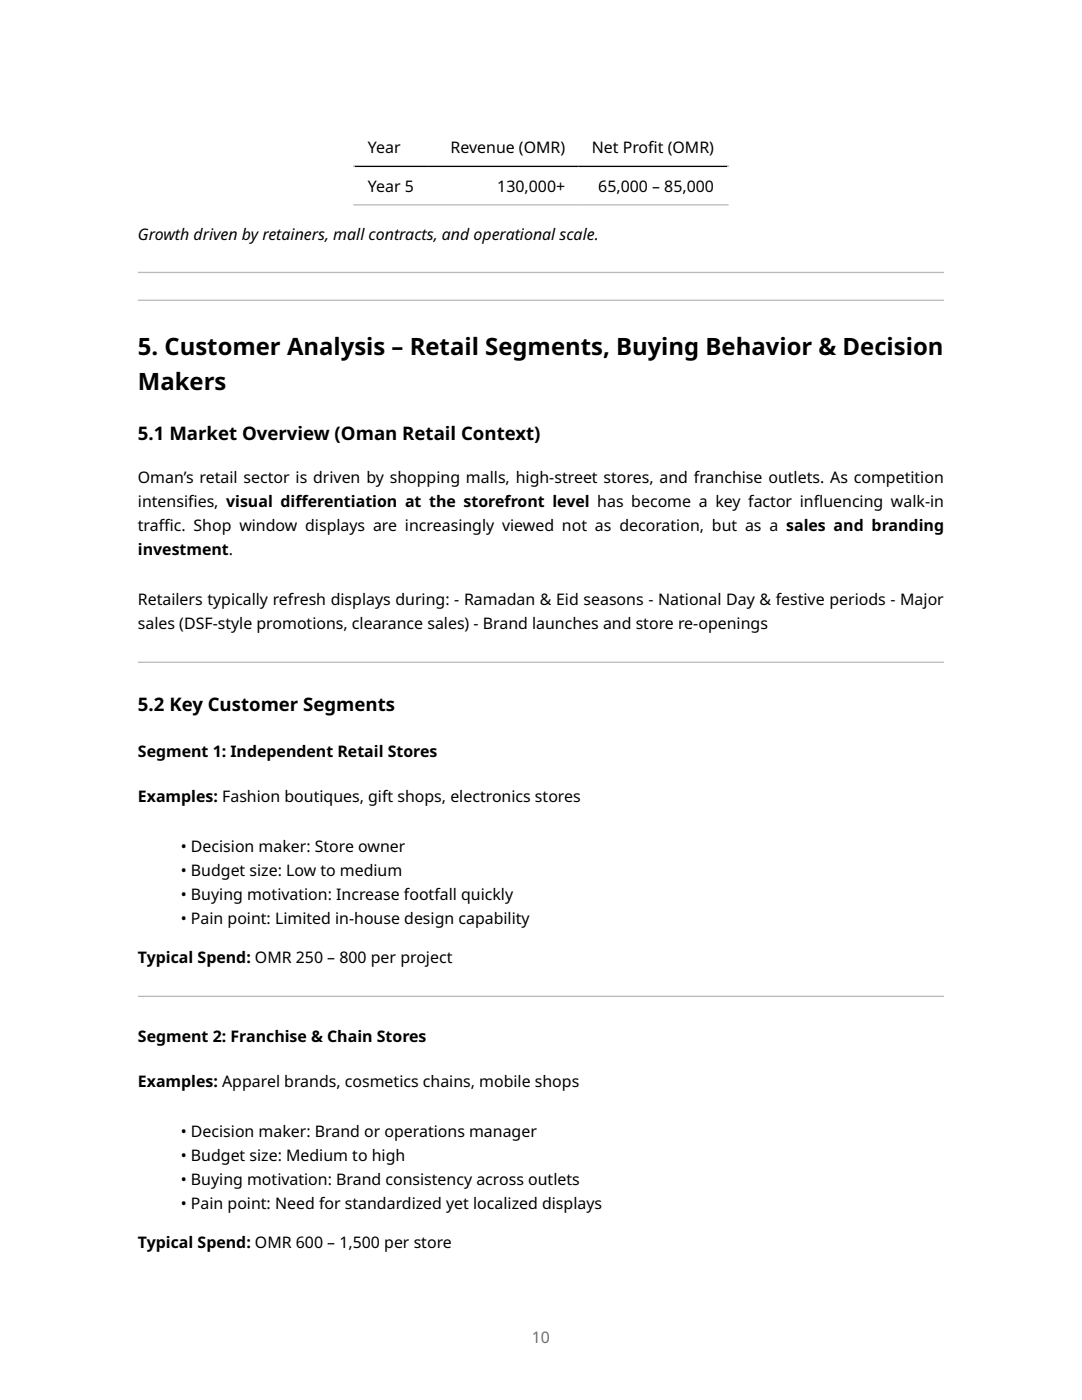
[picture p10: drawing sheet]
<svg xmlns="http://www.w3.org/2000/svg" width="216mm" height="279mm" viewBox="0 0 216 279" stroke-linecap="round" stroke-linejoin="round" font-family="sans-serif">
<defs><g id="words">
<g font-size="4.8">
<text x="27.5" y="70.8">5. Customer Analysis – Retail Segments, Buying Behavior &amp; Decision</text>
<text x="27.5" y="77.9">Makers</text>
</g>
<g font-size="3.7">
<text x="27.5" y="87.8">5.1 Market Overview (Oman Retail Context)</text>
<text x="27.5" y="141.8">5.2 Key Customer Segments</text>
</g>
<g font-size="3.2">
<text x="73.4" y="30.6">Year</text>
<text x="89.9" y="30.6">Revenue (OMR)</text>
<text x="118.1" y="30.6">Net Prof</text>
<text x="129.4" y="30.6">it (OMR)</text>
<text x="73.4" y="38.3">Year 5</text>
<text x="99.2" y="38.3">130,000+</text>
<text x="119.4" y="38.3">65,000 – 85,000</text>
<text x="27.5" y="47.8">Growth driven by retainers, mall contracts, and operational scale.</text>
<text x="27.5" y="96.5">Oman’s retail sector is driven by shopping malls, high-street stores, and franchise outlets. As competition</text>
<text x="27.5" y="101.3">intensif</text>
<text x="37.5" y="101.3">ies, visual dif</text>
<text x="59" y="101.3">ferentiation at the storefront level has become a key factor inf</text>
<text x="162.4" y="101.3">luencing walk-in</text>
<text x="27.5" y="106">traf</text>
<text x="31.7" y="106">f</text>
<text x="31.7" y="106">ic. Shop window displays are increasingly viewed not as decoration, but as a sales and branding</text>
<text x="27.5" y="110.8">investment.</text>
<text x="27.5" y="120.8">Retailers typically refresh displays during: - Ramadan &amp; Eid seasons - National Day &amp; festive periods - Major</text>
<text x="27.5" y="125.6">sales (DSF-style promotions, clearance sales) - Brand launches and store re-openings</text>
<text x="27.5" y="151">Segment 1: Independent Retail Stores</text>
<text x="27.5" y="160">Examples: Fashion boutiques, gift shops, electronics stores</text>
<text x="36.1" y="170">• Decision maker: Store owner</text>
<text x="36.1" y="174.8">• Budget size: Low to medium</text>
<text x="36.1" y="179.6">• Buying motivation: Increase footfall quickly</text>
<text x="36.1" y="184.3">• Pain point: Limited in-house design capability</text>
<text x="27.5" y="192.3">Typical Spend: OMR 250 – 800 per project</text>
<text x="27.5" y="207.9">Segment 2: Franchise &amp; Chain Stores</text>
<text x="27.5" y="216.9">Examples: Apparel brands, cosmetics chains, mobile shops</text>
<text x="36.1" y="226.9">• Decision maker: Brand or operations manager</text>
<text x="36.1" y="231.7">• Budget size: Medium to high</text>
<text x="36.1" y="236.4">• Buying motivation: Brand consistency across outlets</text>
<text x="36.1" y="241.2">• Pain point: Need for standardized yet localized displays</text>
<text x="27.5" y="249.1">Typical Spend: OMR 600 – 1,500 per store</text>
</g>
<text font-size="3.2" fill="#6e6e6e" x="106.1" y="267.9">10</text>
</g></defs>
<path d="M70.5 25.5h74.9M70.6 25.4v15.6M145.3 25.4v15.6" fill="none" stroke="#fff" stroke-width=".26"/>
<path d="M70.5 33.2h74.9" fill="none" stroke="#000" stroke-width=".26"/>
<path d="M70.5 40.9h74.9" fill="none" stroke="#bbb" stroke-width=".26"/>
<g fill="#bbb">
<path d="M27.5 54.5h160.9zM27.5 54.2h160.9v.3h-160.9z" fill-rule="evenodd"/>
<path d="M27.5 60.1h160.9zM27.5 59.8h160.9v.3h-160.9z" fill-rule="evenodd"/>
<path d="M27.5 132.3h160.9zM27.5 132h160.9v.3h-160.9z" fill-rule="evenodd"/>
<path d="M27.5 199h160.9zM27.5 198.7h160.9v.3h-160.9z" fill-rule="evenodd"/>
</g>
<use href="#words"/>
</svg>
